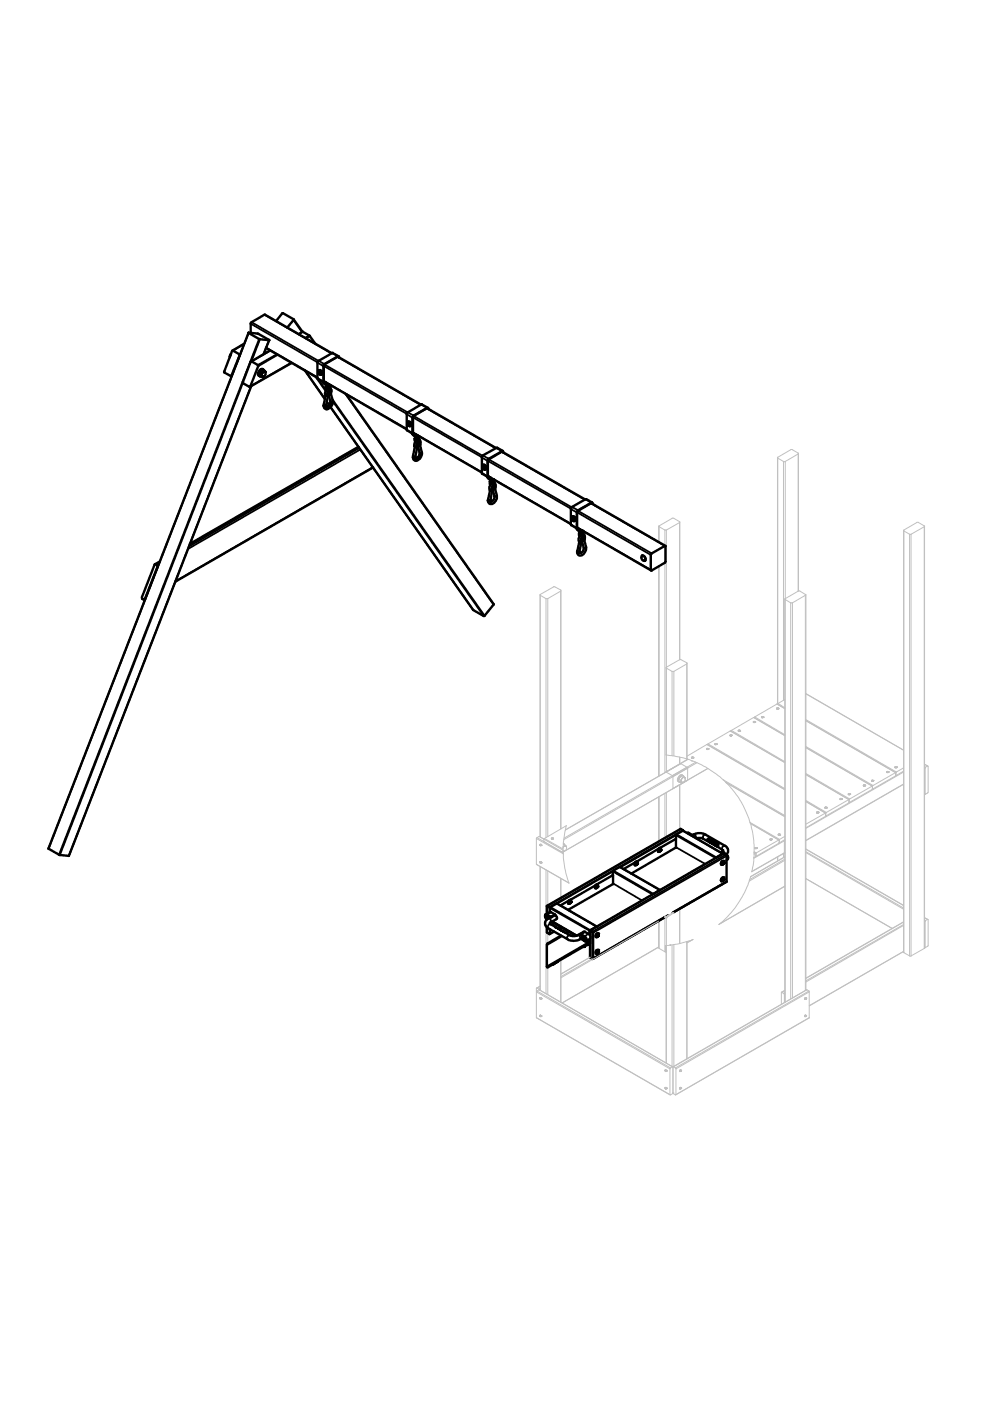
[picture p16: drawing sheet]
<svg xmlns="http://www.w3.org/2000/svg" width="210mm" height="297mm" viewBox="0 0 210 297" stroke-linecap="round" stroke-linejoin="round" font-family="sans-serif">
<!-- layer: Break Line (ISO) -->
<path d="M120.1 175.1a19.6 19.6 0 0 0 .5 12.1M141.2 160.1l1.5 .2a20.3 20.3 0 0 1 16.7 24.5M146.9 199.2l-1.3 .4a14.3 14.3 0 0 1-4.4 .9h-.1M159.1 185.9a20.5 20.5 0 0 1-6.7 10.1" fill="none" stroke="#c0c0c0" stroke-width=".21"/>
<!-- layer: Visible Narrow (ISO) -->
<g fill="none" stroke="#c0c0c0" stroke-width=".21">
<path d="M164.9 97.1v52.1M166.1 97.8v50.7M166.5 97.8v29.1M169.2 96.3v29M139.8 111.7v3.3M141 112.4v3.3M141 119.3v44.5M141.3 112.4v29.1M144.1 110.8v29.1M191.6 112.6v89.4M192.8 113.3v89.4M193.2 113.3v89.4"/>
<path d="M196 111.7v89.4M114.6 126.2v51.3M115.8 126.9v50.7M116.1 126.9v50.4M118.9 125.3v50.5M139.8 120v44.5M166.5 127.1v85.4M167.6 127.8v84M168 127.8v83.8M170.8 126.2v83.8M141.3 141.7v21.9M142.5 142.4v17.8"/>
<path d="M142.9 142.4v17.9M145.6 140.8v20.1M149.9 158.9h.3M149.9 157.8l16.5 9.6M149.9 158.9h.1M149.9 158.8h.1M149.9 158.7v.1M149.9 158.7h.1M149.9 158.7l.1 .1M149.9 158.8v.1M150 158.7h.1M150 158.8l.1 .1"/>
<path d="M150 158.8h.1M150 158.8l-.1 .1M150.1 158.7h.1M150.1 158.8h.1M150.1 158.9h.1M150.1 158.7v.1M150.1 157.7l16.3 9.5M150.1 158.8v.1M151.6 157.8h.3M151.6 157.8h.1M151.6 157.7v.1M151.6 157.7h.1"/>
<path d="M151.6 157.7l.1 .1M151.7 157.7h.1M151.7 157.8h.1M151.7 157.8h-.1M151.8 157.7h.1M151.8 157.8h.1M151.8 157.7v.1M154.8 155.9h.1M154.8 156h.3M154.8 155l11.6 6.7M154.8 155.9l.1 .1M154.9 156h.1"/>
<path d="M154.9 155.9h.1M154.9 155.9l.1 .1M154.9 155.9v.1M155 155.9h.1M155 156h.1M155.1 155.9h.1M155.1 155.9h-.1M155.1 154.9l11.3 6.6M155.1 155.9l-.1 .1M156.5 155h.3M156.6 155h.1M156.6 154.9v.1"/>
<path d="M156.6 154.9h.1M156.7 154.9h.1M156.7 154.9l-.1 .1M156.7 154.9l.1 .1M156.8 154.9h.1M156.8 154.9v.1M156.8 155h.1M156.8 154.9h-.1M159.8 153.1h.1M159.8 153v.1M159.8 153h.1M159.8 153.1h.2"/>
<path d="M159.8 152.1l6.6 3.8M159.9 153h.1M159.9 153.1h.1M159.9 153.1h-.1M159.9 153v.1M160 153h.1M160 153.1h.1M160 153l-.1 .1M160 153v.1M160 152l6.4 3.8M161.5 152.1h.3M161.5 152.1h.1"/>
<path d="M161.5 152v.1M161.5 152h.1M161.5 152l.1 .1M161.6 152h.1M161.6 152.1h.1M161.6 152.1h-.1M161.7 152h.1M161.7 152.1h.1M161.7 152v.1M164.7 150.2l.3-.1v.1l-.3 .1zM164.7 150.3h.3M164.7 150.2h.1"/>
<path d="M164.7 149.3l1.7 .9M164.7 150.2l.1 .1M164.8 150.3h.1M164.8 150.2h.1M164.8 150.2l.1 .1M164.8 150.2v.1M164.9 150.2h.1M164.9 150.3h.1M164.9 150.2h-.1M164.9 150.2v.1M165 150.2h.1M165 150.2h-.1"/>
<path d="M165 149.1l1.4 .9M170.9 147.1l20.7 12M170.9 152.6l19.2 11.1M170.9 152.8l19 11M170.9 158.3l14.2 8.2M170.9 158.5l14 8.2M113.7 177.8l5.7 3.2M113.9 177.6l5.5 3.2M114.3 177.3l5.1 3M114.5 179.1l.1 .1M114.5 179.1h.1M114.6 179.2h.1"/>
<path d="M114.6 179.1h.1M114.6 179.1l.1 .1M114.6 179l.1 .2M114.6 179.1v.1M114.7 179.2h.1M115.4 177.8l4 2.2M116.9 177.8h.3M117 177.8h.1M117 177.7v.1M117 177.7h.1M117.1 177.7h.1M117.1 177.8h.1"/>
<path d="M117.1 177.8h-.1M117.1 177.7v.1M117.2 177.7h.1M117.2 177.8h.1M117.2 177.7l-.1 .1M117.2 177.7v.1M119.4 179l.4 .1M119.4 178.9l.3 .1M139.8 168.9v9.5M141 168.3v9.4M141.3 168v9.5M144.1 160.5v1.5"/>
<path d="M144.1 166.4v9.5M144.8 164.5a.89 .89 0 0 0-.8 .4 .89 .89 0 0 0 .1 .9M144.9 164.6a.8 .8 0 0 0-.9 .3 .8 .8 0 0 0 0 .9h.1M145.7 162.7l-26.1 15M145.7 160.9l.1 .1M145.8 165.4l-26.4 15.2M145.8 162.9l-26.3 15.1M145.9 161l-26.1 15M146.6 160.7h.3M146.7 160.7h.1M146.7 160.6v.1M146.7 160.6h.1"/>
<path d="M146.8 160.6h.1M146.8 160.6l.1 .1M146.8 160.6l-.1 .1M146.9 160.6h.1M146.9 160.6v.1M146.9 160.7h.1M146.9 160.6h-.1M147.5 161.6l-4.9 2.9M147.8 161.7l-5.1 2.9M150.1 162.9l-7.4 4.3M153.4 165.3l13 7.6M154 166l12.4 7.2"/>
<path d="M159 174.4l6.3 3.6M159.1 174.6l6 3.5M160.1 179.9h.3M160.1 179.7l.3 .1-.1 .1-.3-.1zM160.1 179.9h.1M160.1 179.8v.1M160.1 179.8h.1M160.2 179.8h.1M160.2 179.9h.1M160.2 179.8h-.1M160.3 179.8h.1M160.3 179.8v.1"/>
<path d="M160.3 179.9h.1M163.3 178h.3M163.3 178h.1M163.3 177.9l.1 .1M163.3 177.9h.1M163.4 178h.1M163.4 177.9h.1M163.4 177.9v.1M163.5 178h.1M163.5 177.9h.1M163.5 177.9v.1M163.5 177.9l-.1 .1"/>
<path d="M165 177h.4M165.1 177h.1M165.1 176.9v.1M165.1 176.9h.1M165.2 176.9h.1M165.2 177h.1M165.2 176.9l-.1 .1M165.2 176.9v.1M165.3 176.9h.1M165.3 176.9l-.1 .1M165.3 177h.1M166.3 178.3l-6.5 3.7"/>
<path d="M170.9 164l9.2 5.4M170.9 164.3l9.1 5.2M170.9 169.7l4.3 2.6M170.9 170l4.1 2.4M173.2 172.3h.3M173.2 172.3h.1M173.2 172.2v.1M173.2 172.2h.1M173.2 172.2l.1 .1M173.3 172.2h.1M173.3 172.3h.1M173.3 172.3h-.1"/>
<path d="M173.4 172.2h.1M173.4 172.3h.1M173.4 172.2v.1M174.9 171.3h.4M175 171.3h.1M175 171.2v.1M175 171.2h.1M175.1 171.2h.1M175.1 171.3h.1M175.1 171.2h-.1M175.1 171.2l.1 .1M175.2 171.2h.1"/>
<path d="M175.2 171.2h-.1M175.2 171.3h.1M178.1 169.5h.3M178.2 169.5h.1M178.2 169.4v.1M178.2 169.4h.1M178.2 169.3v.1M178.2 169.3h.1M178.3 169.3h.1M178.3 169.4l.1 .1M178.3 169.5h.1M178.3 169.4h.1"/>
<path d="M178.4 169.3h.1M178.4 169.3v.1M178.4 169.4h.1M178.4 169.4v.1M178.4 169.5h.1M178.4 169.3l-.1 .1M179.9 168.5h.1M179.9 168.3l.1 .1M179.9 168.3h.1M179.9 168.5h.2M180 168.5h.1M180 168.4l-.1 .1"/>
<path d="M180 168.4h.1M180 168.3h.1M180 168.3v.1M180.1 168.3h.1M180.1 168.4h.1M180.1 168.4v.1M180.1 168.5h.1M180.1 168.3v.1M183.1 166.6h.3M183.1 166.6h.1M183.1 166.5v.1M183.1 166.5h.1"/>
<path d="M183.2 166.5h.1M183.2 166.5l-.1 .1M183.3 166.5h.1M183.3 166.5v.1M183.3 166.6h.1M184.8 165.6h.1M184.8 165.5h.1M184.8 165.6h.3M184.8 165.5h.2M184.9 165.6h.1M184.9 165.5l-.1 .1M184.9 165.5h.1"/>
<path d="M185 165.5h.1M185 165.6h.1M185 165.5l.1 .1M185.1 165.5h.1M185.1 165.5h-.1M185.1 165.6h.1M188 163.8h.3M188.1 163.8h.1M188.1 163.7v.1M188.1 163.7h.1M188.1 163.6v.1M188.1 163.6h.1"/>
<path d="M188.1 163.6l.1 .1M188.2 163.6h.1M188.2 163.7h.1M188.2 163.7l-.1 .1M188.2 163.7l.1 .1M188.2 163.8h.1M188.3 163.6h.1M188.3 163.6v.1M188.3 163.7h.1M188.3 163.7v.1M188.3 163.8h.1M188.3 163.6l-.1 .1"/>
<path d="M189.7 162.7h.4M189.8 162.7h.1M189.8 162.6l.1 .1M189.8 162.6h.1M189.9 162.7h.1M189.9 162.7h-.1M189.9 162.6h.1M189.9 162.6v.1M190 162.6h.1M190 162.6v.1M190 162.7h.1M191.6 163.7l-20.7 11.9"/>
<path d="M191.6 166.2l-20.7 12M196 162l.7 .4M196 162.5l.2 .2M196 162.8l.2 .1M196 168.3h.2M113.7 183.2l6.9 4M114.5 182.8l.1 .1M114.5 182.8h.1M114.6 182.9v.1M114.6 182.9h.1M114.6 182.8h.1M114.6 182.7v.1"/>
<path d="M114.6 182.7h.1M114.6 183.8v26.2M114.6 183h.1M114.6 182.8v.1M114.6 182.7l.1 .2M114.7 182.9h.1M115.8 184.5v9.4M115.8 194.7v.4M115.8 196.4v14.3M116.1 184.6v7.4M116.1 197.9v2.1M118.9 186.2v4.2"/>
<path d="M118.9 196.7v.5M118.9 198.3v.1M139.6 195.3l-20.7 12M139.8 195.2v5.9M141 194.4l.1-.1 .2 .3-.1 .1zM141 194.5v7.3M141 194.4l.1 .1M141 194.4h.1M141.1 194.5l.1 .1M141.1 194.5h.1M141.1 194.4h.1M141.2 194.6h.1"/>
<path d="M141.2 194.4h.1M141.2 194.4v.1M141.2 194.5h.1M141.2 194.5v.1M141.2 194.3l.1 .2M141.3 194.3h.1M141.3 194.5v30.9M144.1 192.7v7.4M145.6 199.6v24.9M146.7 199.3l-1 .6M159.9 180.6l.4 .2M159.9 180.8l.2 .2"/>
<path d="M164.9 181.7v.8M166.1 181v.8M166.3 180.8l-6.9 4M166.4 187.9l-13.8 8M166.4 182.4l-7.5 4.4M166.4 182.2l-7.5 4.3M166.4 181.7l-7.3 4.2M170.9 180.1l20.7 11.9M170.9 180.6l20.7 11.9M170.9 180.8l20.7 12M170.9 186.3l18.3 10.5M191.6 195.5l-20.7 11.9"/>
<path d="M191.6 196l-20.7 11.9M191.6 196.2l-20.7 12M196 194.6l.7 .3M196 195.1l.2 .1M196 195.3l.2 .1M113.7 210.3l28.3 16.3M113.7 215.8l28.3 16.3M113.9 210.1l28.3 16.3M114.3 209.9l28.3 16.3M114.4 215.3a.16 .16 0 0 1 .3 0 .16 .16 0 0 1-.1 .3zM114.5 211.6l.1 .1M114.5 211.6h.1"/>
<path d="M114.5 215.4h.1M114.5 215.3h.1M114.5 215.3v.1M114.5 209.2l-.6 .3M114.5 209.6l-.2 .1M114.5 209.9h-.1M114.6 211.8h.1M114.6 211.7v.1M114.6 211.6h.1M114.6 211.7h.1M114.6 211.6v.1M114.6 215.5h.1"/>
<path d="M114.6 215.4v.1M114.6 215.4h.1M114.6 215.3h.1M114.6 211.7l.1 .1M114.6 211.5l.1 .3M114.6 215.3v.1M114.6 215.2l.1 .3M114.7 211.8h.1M114.7 211.7v.1M114.7 215.4h.1M116.1 205.1v5.8M118.9 203.5v9"/>
<path d="M125.1 203l-6.2 3.6M125.5 203.2l-6.6 3.9M139.6 200.8l-20.4 11.8M142.5 200.3v25.8M142.9 200.3v25.8M166.4 210l-.7 .4M166.4 210.5l-.2 .1M166.4 210.7l-.1 .1M170.7 215.4h.1M170.7 211.8h.1M170.7 211.7v.1M170.7 211.7h.1"/>
<path d="M170.8 215.3h.1M170.8 215.5h.1M170.8 215.4v.1M170.8 215.3v.1M170.8 215.2l-.2 .3M170.8 215.4h.1M170.8 211.6h.1M170.8 211.8h.1M170.8 211.6v.1M170.8 211.5l-.2 .3M170.8 211.7h.1M170.8 211.7v.1"/>
<path d="M170.9 211.6h.1M170.9 211.6l-.1 .1M170.9 215.3v.1M171.1 209.9l-28.3 16.3M171.5 210.1l-28.3 16.3M171.6 215.8l-28.3 16.3M171.6 210.3l-28.3 16.3M191.6 201.7l-20 11.5M196 200.8h.2M141 226.9h.2l.1 .2h-.3zM141 227l.1 .1M141 227h.1"/>
<path d="M141 226.9h.1M141 227h.2zM141 226.9v.1M141 230.7h.1M141.1 230.7h.1M141.1 227.1h.1M141.1 226.9h.1M141.2 227.1h.1M141.1 227h.1M141.1 230.8h.1M141.1 230.7v.1M141.1 230.6v.1"/>
<path d="M141.1 230.6h.1M141.2 230.8h.1M141.1 230.6l.1 .1M141.2 226.9h.1M141.2 226.9v.1M141.2 227h.1M141.2 227v.1M141.2 226.9l.1 .2M141.2 226.9l-.1 .1M141.2 230.6h.1M141.2 230.6v.1M141.2 230.7h.1"/>
<path d="M141.2 230.6l.1 .2M141.2 230.7v.1M144.1 230.8h.1M144.1 230.7h.1M144.1 230.7v.1M144.1 227.1h.1M144.2 230.6l.1 .1-.2 .2zM144.2 230.6h.1M144.2 230.6l.1 .1M144.2 230.8h.1M144.2 230.7h-.1M144.2 230.7h.1"/>
<path d="M144.2 230.6v.1M144.2 230.6l-.1 .2M144.2 230.7h.1zM144.2 226.9h.1M144.2 227.1h.1M144.2 227l-.1 .1M144.2 227h.1M144.2 226.9v.1M144.2 226.9l-.1 .2M144.3 227.1h.1M144.2 227v.1M144.3 230.7h.1"/>
<path d="M144.3 230.7l-.1 .1M144.3 226.9h.1M144.3 227.1h-.1M144.3 226.9l-.1 .1M144.3 227h.1M144.3 227v.1M144.3 226.9v.1"/>
<circle cx="150" cy="158.8" r=".16"/>
<circle cx="151.7" cy="157.8" r=".16"/>
<circle cx="154.9" cy="156" r=".16"/>
<circle cx="156.7" cy="155" r=".16"/>
<circle cx="159.9" cy="153.1" r=".16"/>
<circle cx="161.6" cy="152.1" r=".16"/>
<circle cx="114.6" cy="179.1" r=".15"/>
<circle cx="117.1" cy="177.8" r=".17"/>
<circle cx="146.8" cy="160.7" r=".16"/>
<circle cx="163.4" cy="178" r=".16"/>
<circle cx="165.1" cy="177" r=".17"/>
<circle cx="173.3" cy="172.3" r=".16"/>
<circle cx="175" cy="171.3" r=".16"/>
<circle cx="178.3" cy="169.4" r=".16"/>
<circle cx="180" cy="168.4" r=".16"/>
<circle cx="183.2" cy="166.6" r=".16"/>
<circle cx="184.9" cy="165.5" r=".17"/>
<circle cx="188.2" cy="163.7" r=".16"/>
<circle cx="189.9" cy="162.7" r=".17"/>
<circle cx="114.6" cy="182.8" r=".17"/>
<circle cx="114.6" cy="211.7" r=".16"/>
<circle cx="170.7" cy="215.4" r=".15"/>
<circle cx="170.8" cy="211.7" r=".16"/>
<circle cx="141.2" cy="230.7" r=".15"/>
<circle cx="144.2" cy="227" r=".16"/>
</g>
<!-- layer: Visible (ISO) -->
<g fill="none" stroke="#c0c0c0" stroke-width=".21">
<path d="M164.8 97l2.9-1.7h.3l1.3 .8-.1 .2-2.8 1.6-1.6-.8zM164.8 97v52.3l1.6-1M169.3 96.1v29.2M139.6 111.6l3-1.8h.2l1.3 .9-3 1.7zM139.6 111.6v3.3M144.1 110.7v29.1M191.6 112.4l2.8-1.7h.3l1.3 .8v.2l-2.9 1.6-1.5-.7zM196 111.6v89.4l-2.9 1.7-1.5-.7v-89.6M114.5 126.1l2.8-1.7h.3l1.3 .7v.2l-2.8 1.6h-.3zM114.5 126.1v51.3M118.9 125.2v50.6M139.6 120.1v44.4"/>
<path d="M166.4 127l2.9-1.7h.2l1.4 .8-3.1 1.8zM166.4 127v85.5M170.9 126.1v83.8M141.2 141.5l2.9-1.7h.2l1.4 .8-.1 .2-2.7 1.6h-.4zM141.2 141.5v18.6M145.7 140.6v20.4M149.9 158.9h.1M149.9 158.9v-.2h.2v.2M149.9 158.8h.1M149.9 158.7h.1M149.9 158.8v.1M150 158.8h-.1"/>
<path d="M150 158.7v.1M150 157.9l4.9-2.9 11.5 6.7M150 158.8h.1M150 158.8l-.1 .1M150.1 158.9h.1M150.1 158.8h.1M150.1 158.7h.1M151.6 157.8h.1M151.6 157.8v-.1h.4l-.1 .1M151.6 157.7l.1 .1M151.7 157.8h.1M151.7 157.7v.1"/>
<path d="M151.8 157.8h.1M151.8 157.7v.1M151.8 157.7h.1M151.8 157.7l-.2 .1M151.9 157.8h.1M154.8 156h.1M154.8 156v-.2h.3v.2M154.9 156h.1M154.9 155.9h.1M154.9 155.9v.1M154.9 155.1l5-3 6.5 3.8M154.9 155.9h.2"/>
<path d="M155 155.9h-.1M155 155.9h.1M155 156h.1M155.1 155.9h.1M156.5 155h.1M156.5 155a.16 .16 0 0 1 .2-.2 .16 .16 0 0 1 .1 .2M156.6 155h.1M156.6 154.9h.1M156.6 154.9l.1 .1M156.7 154.9h.1M156.7 154.9l.1 .1M156.8 155h.1"/>
<path d="M156.8 154.9h.1M156.8 154.9l-.2 .1M159.8 153.1h.1M159.8 153.1v-.1h.2v.1M159.8 153h.1M159.9 153.1h-.1M159.9 153v.1M159.9 153.1h.1M160 153.1h.1M160 153h.1M161.5 152.1h.1M161.5 152.1a.16 .16 0 0 1 .1-.2 .16 .16 0 0 1 .2 .2"/>
<path d="M161.5 152l.1 .1M161.6 152.1h.1M161.6 152h.1M161.7 152.1h-.1M161.7 152.1h.1M161.7 152h.1M161.7 152l-.2 .1M161.8 152.1h.1M164.7 150.3v-.2h.3v.2M164.7 150.2h.1M164.7 150.2l.1 .1M164.8 150.3h.1"/>
<path d="M164.8 150.2h.1M164.8 150.2v.1M164.9 150.2h-.1M164.9 150.2h.1M164.9 150.3h.1M165 150.3h.1M166.4 150.2l-1.7-.9-4.8 2.9M170.9 147.1l20.7 12M170.9 152.8l19 11M170.9 158.5l14.1 8.2M114.5 179.1h.1M114.6 179.2h.1"/>
<path d="M114.6 179.1h.1M114.6 179h.1M114.6 179l-.2 .1 .2 .3 .1-.2M114.6 179.1v.1M114.7 179.2h.1M114.7 179.2h-.1M115.4 177.9l-1-.6-.7 .4v5.5l6.9 4M117 177.9v-.2h.2v.2M117 177.8h.1M117 177.7v.1M117.1 177.8h.1M117.1 177.8h-.1"/>
<path d="M117.1 177.7v.1M117.2 177.8h.1M117.2 177.7h.1M117.2 177.7v.1M119.4 179h.2l.4 .4-.2-.1-.4 .3M119.4 178.8l.4 .3M119.8 179.3h.1M119.9 175.9l24.4-14 1.4 .8 .1 2.8-26.4 15.1M120 179.5a.37 .37 0 0 0-.6 .1M120 179.4a.67 .67 0 0 1-.5 1.1M120.1 179.5l-.3-.2-.4 .3M120.1 175.1l-4.8 2.8 .1 .6 4 2.3"/>
<path d="M139.6 169v9.4M144.1 160.5v1.5M144.1 166.4v9.4M144.5 165.8h.1M144.6 165l.4-.2a.57 .57 0 0 1 .2 .8 .57 .57 0 0 1-.8 .2zM145 164.6a.53 .53 0 0 0-.8-.3 1.02 1.02 0 0 0-.4 1.4l.4 .1M145 164.8h.1M145.2 164.9v-.1a.59 .59 0 0 0-.7-.3 .59 .59 0 0 0-.5 .5l-.1 .3a.54 .54 0 0 0 .8 .6 .56 .56 0 0 1-.2-.7 .56 .56 0 0 1 .7-.2 .55 .55 0 0 0-.6 0 .55 .55 0 0 0-.2 .6l.1 .2 .2 .1M145.7 160.3l4.3-2.5 16.4 9.6M145.8 161l-4.6 2.7 1.5 .9-.1 2.6 7.5-4.3M146.6 160.7h.1M146.6 160.7l.1-.2 .3 .1-.1 .1"/>
<path d="M146.7 160.7h.1M146.7 160.6h.1M146.7 161.3v.1M146.7 160.6v.1M146.7 160.6h.2M146.8 160.6h.1M146.8 160.6l.1 .1M146.9 160.6h-.1M146.9 160.7h.1M146.9 160.6h.1M146.9 161.3v.1M153.9 165.8l12.5 7.3"/>
<path d="M159.1 174.5l6.1 3.6M160.1 179.9v-.1a.16 .16 0 0 1 .2-.1 .16 .16 0 0 1 0 .2M160.1 179.9h.1M160.1 179.8h.1M160.1 179.8v.1M160.2 179.8h.1M160.2 179.9h.1M160.2 179.8v.1M160.2 179.8l-.1 .1M160.3 179.9h.1M160.3 179.8h.1M160.3 179.8v.1"/>
<path d="M163.3 178.1a.18 .18 0 0 1 .1-.3 .18 .18 0 0 1 .2 .3M163.3 178h.1M163.3 177.9l.1 .1M163.4 178h.1M163.4 177.9h.1M163.4 178h-.1M163.5 177.9h-.1M163.5 178h.1M163.5 177.9h.1M163.5 177.9l-.1 .1M165 177.1v-.3a.18 .18 0 0 1 .3 0 .18 .18 0 0 1 0 .3M165.1 177h.1"/>
<path d="M165.1 176.9v.1M165.1 176.9h.1M165.2 177h.1M165.2 177h-.1M165.2 178.7h.1M165.2 178.6l-4.9 2.9M165.2 178.2l-.1-.2-4.8 2.8v.2M165.2 178.2v.4M165.2 176.9h.1M165.3 177h.1M165.3 176.9h.1M165.3 176.9l-.1 .1"/>
<path d="M166.2 178.2l.1 2.7-6.9 3.9M166.4 178l-1.2 .6M166.4 177.3l-1.1 .7-.1 .2M170.9 164.2l9.1 5.3M170.9 169.9l4.2 2.5M173.2 172.4a.18 .18 0 0 1 .1-.3 .18 .18 0 0 1 .2 .3M173.2 172.3h.1M173.2 172.2l.1 .1M173.3 172.3h.1M173.3 172.2h.1M173.3 172.3h-.1M173.4 172.3h.1"/>
<path d="M173.4 172.2h.1M173.4 172.2v.1M174.9 171.4v-.3l.4 .1-.1 .2M175 171.3h.1M175 171.2h.1M175 171.2v.1M175.1 171.3h.1M175.1 172.5l-.1-.2-4.1 2.4M175.1 172.9l-.1 .2-4.1 2.4M175.1 171.2v.1M175.1 172.5v.4M175.1 173h.1"/>
<path d="M175.1 171.2l-.1 .1M175.1 171.2h.1M175.1 171.2l.1 .1M175.2 171.3h.1M175.2 171.2h.1M175.2 171.2h-.1M178.1 169.5a.18 .18 0 0 1 .2-.2 .18 .18 0 0 1 .1 .2M178.2 169.5h.1M178.2 169.4h.1M178.2 169.4v.1M178.3 169.4h.1M178.3 169.4l.1 .1"/>
<path d="M178.3 169.3v.1M178.4 169.5h.1M178.4 169.4h.1M178.4 169.3h.1M178.4 169.3l-.1 .1M179.9 168.3l.1 .1M180 168.5h.1M180 168.4h.1M180 168.4v.1M180 168.3v.1M180 169.6v-.1l-4.9 3M180 170v.2l-4.8 2.8-.1-.1"/>
<path d="M180 168.4l.1 .1M180 169.6v.4M180 170.1h.1M180.1 168.5h.1M180.1 168.4h.1M180.1 168.4v.1M180.1 168.5v-.2h-.2v.2M180.1 168.3h.1M180.1 168.3v.1M183.1 166.7a.18 .18 0 0 1 .1-.3 .18 .18 0 0 1 .2 .3M183.1 166.6h.1M183.1 166.5h.1"/>
<path d="M183.2 166.5h.1M183.2 166.5l-.1 .1M183.2 166.6h.1M183.3 166.5v.1M183.3 166.5h.1M183.3 166.6h.1M184.8 165.6v-.2h.3v.3M184.8 165.6h.1M184.8 165.5h.1M184.8 165.6v.1M184.9 165.6h.1M184.9 165.5h.1"/>
<path d="M184.9 165.5v.1M185 165.5h-.1M185 165.5v.1M185 165.5h.1M185 166.7l-.1-.1-4.9 3M185 167.2l-.1 .2-4.8 2.7-.1-.1M185 165.6h.1M185 166.7v.5M185 167.2h.1M185 165.5l-.1 .1M185.1 165.5h.1M185.1 165.5h-.1"/>
<path d="M188 163.8a.2 .2 0 0 1 .2-.2 .2 .2 0 0 1 .1 .2M188.1 163.8h.1M188.1 163.7h.1M188.1 163.6l.1 .1M188.2 163.7h.1M188.2 163.7l-.1 .1M188.2 163.7l.1 .1M188.2 163.6v.1M188.3 163.8h.1M188.3 163.6h.1M188.3 163.6l-.1 .1M189.8 162.8v-.3l.3 .1v.2"/>
<path d="M189.8 162.7h.1M189.8 162.6l.1 .1M189.9 162.7h.1M189.9 163.9v-.1l-4.9 2.7v.2M189.9 164.3v.2l-4.8 2.7h-.1M189.9 163.9v.4M189.9 164.4h.1M189.9 162.6h.1M190 162.7h-.1M190 162.7h.1M190 162.6h.1M190 162.6v.1"/>
<path d="M191.6 162.8l-1.6 .9-.1 .2M191.6 163.5l-1.5 .9-.2-.1M191.6 166.3l-20.7 11.9M196 162l.7 .4M196 168.3l.2 .1M196.2 162.7l.5-.3 .1 .1v5.5l-.6 .4zM114.5 182.8h.1M114.5 183.7v26.2M114.6 182.8v.1M114.6 182.7v.1M114.6 182.8h.1M114.6 182.9h.1"/>
<path d="M114.6 182.7h.1M114.6 182.7l-.2 .1 .2 .3 .1-.2M114.6 183h.1M114.6 182.9v.1M114.7 182.9h.1M118.9 186.3v4.1M118.9 196.6v.7M119.4 180.5h.1M139.6 195.2v5.8l1.6 .9M141 194.4h.1M141 194.5h.1M141.1 194.5h.1"/>
<path d="M141.1 194.4h.1M141.2 194.5h.1M141.2 194.4h.1M141.2 194.6h.1M141.2 194.4v.2M141.6 194.1l.1 .1M141.6 194.1l-.4 .3M141.7 194.2l-.4 .3M142.6 193.5l.1 .2-1 .6M142.6 193.5h.3l-.2 .2M142.6 193.5l-1 .6M142.9 193.5h.1"/>
<path d="M144.1 192.6v7.5M145.7 199.6v24.9M146.9 199.2l-1.2 .7M159.9 180.8l.3 .2M160.2 181.5h.1M160.3 181l-.2-.1-.2 .2M160.3 181.5l-.5 .3M160.3 181v.5M164.8 181.7v.8M166.4 187.9l-14 8.1M166.4 181.7l-7.3 4.2M170.9 180l20.7 11.9"/>
<path d="M170.9 186.3l18.2 10.5M191.6 195.4l-20.7 12M196 194.5l.7 .4M196.2 195.2l.5-.3 .1 .1v5.5l-.6 .5zM114.4 209.9l-.7 .4M114.4 209.9l-.5-.4h-.2v6.3l28.3 16.3M114.4 209.9l28.2 16.3M114.5 211.6l.1 .1M114.5 215.3l.1 .1M114.5 209.1l-.7 .4M114.6 211.7h.1M114.6 215.3v.1"/>
<path d="M114.6 211.6h.1M114.6 211.6v.1M114.6 215.4h.1M114.6 215.4v.1M114.6 211.7v.1M114.6 211.5h.1M114.6 211.5l-.2 .1 .2 .3 .1-.1M114.6 211.8h.1M114.6 215.3v-.1a.16 .16 0 0 0-.2 .1 .16 .16 0 0 0 .2 .2l.1 .1v-.2M114.6 215.5h.1M114.6 215.3h.1M114.6 211.7l.1 .1"/>
<path d="M114.7 211.8h.1M114.7 215.4h.1M114.7 211.7l-.1 .1M118.9 203.4v9.1M125.1 202.9l-6.2 3.6M139.6 200.8l-20.4 11.8M141.1 200.5v1.3l.1 .1M141.2 200.5v24.8M142 200.3l.2 .1M142.2 200.4h.1M166.3 212.6v-1.8l-.6-.4v2.6M166.4 210l-.7 .4"/>
<path d="M170.6 211.8h.1M170.7 215.4h.1M170.7 211.8h.1M170.7 215.4l.1 .1M170.8 215.3h.1l-.1 .3-.2-.2M170.8 215.4h.1M170.8 215.3h.1M170.8 215.5h.1M170.8 211.5h.1M170.8 211.5h.1v.3l-.1 .1-.2-.1M170.8 211.7h.1M170.8 211.8h.1"/>
<path d="M170.8 211.6h.1M170.8 211.6v.1M170.8 215.3v.1M170.8 215.4v.1M170.8 215.4h-.1M170.8 211.7l-.1 .1M170.8 211.7h-.1M191.6 201.7l-20 11.6M196 200.8l.2 .1M141 226.9l.1 .1M141 230.7h.1M141 227h.1"/>
<path d="M141.1 227h.1M141.1 230.7h.1M141.1 230.6h.1M141.1 227.1h.1M141.1 230.7v.1M141.2 227v.1M141.2 230.7h.1M141.2 226.9h.1M141.2 226.9h-.2v.2l.3 .1v-.1M141.2 227.1h.1M141.2 227h.1M141.2 230.6h.1"/>
<path d="M141.2 230.6h-.1a.16 .16 0 0 0-.1 .1 .16 .16 0 0 0 .2 .2l.1-.1M141.2 230.8h.1M141.2 226.9v.1M141.2 230.6v.1M141.2 230.7v.1M141.3 230.8h.1M142.7 231.8h.1M142.7 226.2h-.1l-.6 .4v5.5l.6-.2 .1-.2M142.7 226.2l28.3-16.3 .6 .3v5.6l-28.3 16.3M142.7 226.2h.1l.5 .4v5.5l-.6-.2v-.2M142.7 226.2v5.5M144.1 230.8h.1"/>
<path d="M144.1 230.7h.1M144.1 227.1h.1M144.2 227h.1M144.2 230.6h.1M144.2 230.6h.1v.2l-.2 .1v-.1M144.2 230.7l-.1 .1M144.2 230.7h-.1M144.2 230.7h.1M144.2 230.8h.1M144.3 230.7h.1M144.2 226.9h.1M144.2 226.9h.1v.3l-.2-.1"/>
<path d="M144.2 227.1h.1M144.2 226.9v.1M144.2 230.6v.1M144.2 230.7v.1M144.2 227v.1M144.3 226.9h.1"/>
<circle cx="141.1" cy="194.5" r=".19"/>
</g>
<g fill="none" stroke="#000" stroke-width=".51">
<path d="M48.9 75.2l-.1 .4M49 75l-.3 .7M49.1 79.7h-.1M49.3 74.3l1.4 .8 .1 .3-1.8 4.3-1.5-.8zM51.8 72.9l-2.5 1.4M52.7 70.5l2 .2 2.4 1.4-2.1-.2zM52.7 70.5l-42.4 109.4 2.3 1.4 2 .2 38.7-99.7M53.1 70.6v-2.1l3.1-1.8 14.1 8.2M53.2 76.6l1.5 .8v.2l-1.6 4.3-.2 .1-1.3-.7-.1-.3zM55.7 79.9a.56 .56 0 0 1-.2-.8 .56 .56 0 0 1 .8-.2 .45 .45 0 0 0-.6-.1 .45 .45 0 0 0-.2 .5l-.1 .4 .4 .2M56 78.5a.58 .58 0 0 0-.6-.3 .58 .58 0 0 0-.5 .5l-.2 .5a.48 .48 0 0 0 .5 .6M56.2 78.8a.67 .67 0 0 1-.6 1.1"/>
<path d="M56.3 78.9l-.1-.1a.56 .56 0 0 0-.6-.4 .56 .56 0 0 0-.5 .5l-.1 .3a.52 .52 0 0 0 .1 .6 .52 .52 0 0 0 .6 .1M56.3 78.9a.59 .59 0 0 0-.7 .2 .59 .59 0 0 0 .1 .8M56.4 73.8l10.9 6.3M57.1 72.1l-1.2 3M57.3 74.3l-4 2.3M61.8 76.9l-8.8 5.1M62.2 67.7l-2.3-1.3-1.4 1.7M62.2 67.7v.2l-1.3 1.6M62.2 67.7l1.9 2.6M64.1 70.3l1.6 .9 1.2 1.7M64.1 70.3l-.8 .6M64.6 78.5l4.3 6.1"/>
<path d="M67.5 78.7h.3l.1 .2a.25 .25 0 0 1 0 .5 .25 .25 0 0 1-.4-.3zM67.6 78.5l-.2 .3a.55 .55 0 0 0 .5 .6M67.6 78.5l.3 .2 .2 .4-.2 .3M67.6 78.5l.5 .2 .2 .4-.4 .3M71.6 75.6l.2 .1M71.6 75.6l-3 1.8v3.4M71.6 75.6l17.6 10.2M71.8 75.6l-1.3-.8-3 1.7-.2 .3v3.4l1.3 .9M71.9 75.8l-.1-.2h-.2l-3 1.8v3.6h.3M68.5 80.9l.4 .6 .8 .3M68.6 80.8l.2 .1M68.6 81v.2l.3 .1-.1-.3"/>
<path d="M68.6 80.8l17.6 10.2M69.2 81.2h.1M69.2 81.1l-.3 .2M69.3 85.2l.5 .7M69.5 81.8l.4 .9-.1 .3-.1-.1M69.5 81.8l-.2 .4v.3M69.5 81.8l-.2 .1-.1-.2-.2 .3v.3l.2 .5M69.7 81.5v.3M69.8 81.6h.2M69.8 81.7l.3 .7a.5 .5 0 0 1 0 .7 .5 .5 0 0 1-.6 .1M69.8 82.3a1.17 1.17 0 0 0-.8 1.6l-.4 1.9 .1 .4 .5-.1 .3-2.3a.6 .6 0 0 1 .3-.9v.1M69.8 81.5v.2"/>
<path d="M69.8 81.7l-.1 .1M70.2 82.6l.1 .3-.1 .6 .3 1.4a1.54 1.54 0 0 1-1.5 1.8l-.3-.2-.1-.5 .2 .2 .4-.2v.2a.51 .51 0 0 0 .7-.5l.1-.6-.3-1.9M73.4 83.6l31.2 44.5-1.9 2.5-2.4-1.3-30.2-43M76 94.7l-35.7 20.6M79.1 99.1l-41.9 24.2M86.4 89.7a.35 .35 0 0 1 .4 .1 .35 .35 0 0 1-.1 .5l-.3-.3zM86.5 89.5l-.1 .2a.55 .55 0 0 0 .5 .6M86.5 89.5a.6 .6 0 0 1 .4 .8M86.5 89.5l.6 .1 .1 .4-.3 .3M87.4 91.9l.4 .5 .5 .3h.3M87.6 91.7l.1 .2M87.6 91.7l14.6 8.5"/>
<path d="M88.1 92.1h.1M88.1 92.1l-.3 .2M88.3 93.5l-.1-.4 .2-.3h-.1l-.2-.2-.2 .4 .2 .7M88.4 92.7l.4 .9v.2h-.2M88.6 92.4v.3M88.7 92.6h.3M88.7 92.6l.3 .6a.53 .53 0 0 1 .1 .7 .53 .53 0 0 1-.7 .2M88.7 93.3a1.16 1.16 0 0 0-.8 1.5l-.3 1.9v.4l.5-.1 .4-2.2a.65 .65 0 0 1 .2-1M88.7 92.4v.2M88.7 92.6l-.1 .1M89.1 93.5v.9l.3 1.5a1.46 1.46 0 0 1-1.5 1.7l-.3-.2v-.4l.1 .1 .4-.1v.1a.76 .76 0 0 0 .8-.7l.1-.4-.4-1.8M90.6 86.5l.1 .2"/>
<path d="M90.6 86.5l-3 1.8v3.4M90.6 86.5l14.6 8.5M90.7 86.5l-1.4-.8-3 1.9-.1 3.6 1.4 .8M90.8 86.7v-.2h-.2l-3.1 1.8-.1 3.5 .2 .2a.16 .16 0 0 1 .2 0 .16 .16 0 0 1 0 .3l-.3-.4M102.3 98.9h.3l.1 .2a.22 .22 0 0 1 0 .4 .22 .22 0 0 1-.3-.2zM102.4 98.7a.54 .54 0 0 0 .3 .9M102.4 98.7l.3 .2 .2 .4-.2 .3M102.4 98.7l.2-.2 .3 .2 .2 .5-.4 .4M106.4 95.7l.2 .2M106.4 95.7l-3 1.9v3.4M106.4 95.7l17.7 10.2M106.6 95.6l-1.3-.7-2.9 1.7-.2 .2v3.6l1.2 .7v.2a.18 .18 0 0 0 .2 .2 .18 .18 0 0 0 .2-.1 .18 .18 0 0 0-.1-.3h-.1"/>
<path d="M106.7 95.9v-.2l-.2-.1-3.1 1.9v3.6h.2M32.8 119.6l.5 .1 .1 .4-2.7 6.9-.2 .2-.3-.2-.1-.4zM33.9 119l-1 .6M103.3 101.1l.5 .6 .7 .2M103.4 101l.2 .1M103.4 101l17.6 10.1M103.7 101.1h-.1M103.9 101.3l-.2 .2M104.2 102.7l-.1-.5 .2-.2h-.2v-.2l-.3 .3 .1 .8M104.3 101.9l.4 .8v.3h-.2M104.5 101.6v.3M104.6 101.7v.1h.3"/>
<path d="M104.6 101.8l.3 .6a.5 .5 0 0 1 .1 .7 .5 .5 0 0 1-.7 .1M104.6 102.5a1 1 0 0 0-.7 1.5l-.4 1.8a.28 .28 0 0 0 .2 .5 .28 .28 0 0 0 .3-.3l.4-2a.69 .69 0 0 1 .2-1M104.6 101.6v.2M104.6 101.8l-.1 .1M105 102.7v.9l.3 1.5a1.55 1.55 0 0 1-1.4 1.8l-.4-.4-.1-.3 .2 .1 .3-.1a.23 .23 0 0 0 .2 .2 .23 .23 0 0 0 .3-.1l.5-1-.4-1.6v-.3M121.2 109.8l.1-.1a.31 .31 0 0 1 .5 .3 .31 .31 0 0 1-.5 .3zM121.3 109.6a.54 .54 0 0 0 .4 .9M121.3 109.6l.4 .2 .2 .4-.2 .3M121.3 109.6l.2-.1 .4 .2 .1 .4-.3 .4M122.2 112l.5 .6 .7 .2M122.4 111.9l.2 .1M122.4 111.9l15.6 9.1"/>
<path d="M122.6 112v.1M122.9 112.2l-.3 .2M123.1 113.6l-.1-.4 .3-.3h-.2l-.1-.2-.3 .3 .2 .8M123.2 112.8l.4 .8v.4h-.2M123.4 112.5v.3M123.5 112.6l.1 .2 .2-.1M123.5 112.8l.3 .5a.5 .5 0 0 1 .2 .7 .5 .5 0 0 1-.7 .2M123.5 113.4a1.03 1.03 0 0 0-.7 1.5l-.4 1.9a.26 .26 0 0 0 .1 .4 .26 .26 0 0 0 .4-.3l.4-2a.64 .64 0 0 1 .2-1v.1M123.5 112.5v.3M123.5 112.8h-.1M124 113.6l-.1 .9 .4 1.5a1.55 1.55 0 0 1-1.5 1.8l-.4-.4v-.3l.1 .1 .4-.1a.68 .68 0 0 0 .9-.7l-.4-1.7v-.4M125.3 106.7l.2 .1"/>
<path d="M125.3 106.7l-2.9 1.7v3.5M125.3 106.7l15.8 9M125.5 106.5l-1.4-.7-2.8 1.7-.2 .2-.1 3.5 1.4 1a.16 .16 0 0 0 .1 .2 .16 .16 0 0 0 .2-.2l-.1-.1M125.6 106.8v-.2l-.2-.1-3 1.9-.1 3.6 .3 .1M136 118.2l.3 .6M136 118.2v-.2a.29 .29 0 0 1 .3-.2 .29 .29 0 0 1 .3 .2l.2 .7a.26 .26 0 0 1-.2 .3 .26 .26 0 0 1-.3-.2M136.1 117.8a.64 .64 0 0 1 .7 .4 .64 .64 0 0 1-.1 .7M138 117.5l3.1-1.8v3.5l-3.1 1.8zM30.8 127l-.2 .1M139.6 179.9l-4.6 2.8M139.8 179.8l.3 .1v.4a.35 .35 0 0 1-.5 .2 .35 .35 0 0 1 .1-.6zM140.1 179.8l-.5 .1v.7"/>
<path d="M143.3 179.7h.1M143.3 177.8l-3.3 2M143.3 179.7l-9.4 5.5M144.8 176.1l-1.5 .9v2.7M144.8 176.1l-.5-.3-28.3 16.3M144.8 176.1l8.5 4.9-1.5 .8M145.7 176.6h.3l.7 .4 .1 .2M146.8 177.1a2.74 2.74 0 0 1 2.8-.1l4.1 2.3a1.14 1.14 0 0 1 .3 1.9l.3 .3 .1 .3M147.7 177.7h1l1.7 .8M150.4 178a.57 .57 0 0 0 .5 .9h.1M151 178.4a.57 .57 0 0 0 .5 .8h.1M151.6 178.7a.57 .57 0 0 0 .5 .8"/>
<path d="M152.1 179v.5l1.1 .7a.16 .16 0 0 1 .2 .2 .16 .16 0 0 1-.2 .1l-.4 .2M116 196.6v1.1l.5 .3h.1v-1M116 194.9h.1M116.3 194.7a.47 .47 0 0 0-.1-.6 .47 .47 0 0 0-.6 .1l.1 .5 .3 .2M116.6 192.5v-.2l1.5-.8 8.5 5-1.5 .8 28.3-16.3 .6 .3 .1 5.6-11.5 6.6M116.6 192.5l-.1-.2-.5-.2v1.6M116.6 192.5v.8M116.6 195.7v.1M117 195.4l5.1 3M117.1 195.4l5.1 3M117.2 195.7l.1 .1 .2-.1M117.3 195.7h.1"/>
<path d="M117.3 195.6l.1 .2M117.4 195.6v.1M117.5 197.5l-1 .5M117.7 194l.3 .4 .1 .3-1.5 1 .1 .2 1 .7M117.7 194l-1.4 .7a1.13 1.13 0 0 0-.7 1.1 1.13 1.13 0 0 0 .7 1l4 2.3a2.53 2.53 0 0 0 3.1-.4l-.1-.3-.2-.3 .9-.6 1 .7 .2 .4v.4l-.1 .1M117.7 196.5l3.1 1.8a1.75 1.75 0 0 0 1.6 0l1.3-.8 .2 .1M117.7 194v-.1l-1.1-.6-.9 .6-.1 .3M118.9 198.4l-2.8 1.6-.1 .3v4.8l8.9-5.1M119.1 196.6l-.7 .4M120.5 197.5l-.5 .3M120.6 191.1a.31 .31 0 0 1 .5-.2 .31 .31 0 0 1-.1 .5l-.2 .2a.2 .2 0 0 1-.3 0 .2 .2 0 0 1 0-.3zM120.6 190.9l-1.7 1"/>
<path d="M120.8 197.6l1.4 .8M120.9 191.3h.1M120.9 191.2v.1M120.9 191.3l.1 .1M120.9 191.3v.1M120.9 191.3l-.1 .1M121 191.3h.1M121 191.1l-.2 .3M121 191.2h-.1M121 190.8l-.4 .1-.1 .7M121 191.1v.3l-.2 .1M123.1 199.1l.9 .5h.3l.8-.5"/>
<path d="M123.5 198.7a.46 .46 0 0 1 .7 .1 .46 .46 0 0 1-.2 .7l-.4-.3zM124.1 199.6l1 .4M124.2 199.6l.5 .2M125 199.1v.9l-.7-.4M125.1 197.4l.5 .2M125.1 199.1v3.9l.5 .3 .1-.1M125.1 197.4v.9M125.6 197.6l.1 5.6M125.6 197.6l.1 .2M125.7 197.8l-.1-.3-.6-.2v.9M125.7 197.8v5.4M126.2 187.8a.33 .33 0 0 1 .5-.2 .33 .33 0 0 1 0 .5l-.5 .2z"/>
<path d="M126.3 187.7l-5.4 3.1M126.5 188l.1 .1M126.6 197.9a.39 .39 0 0 1 .4 .4 .39 .39 0 0 1-.5 .4l-.2-.1v-.3zM126.6 188v.1M126.6 187.9v.2M126.6 187.9v.1M126.6 188h.1M126.6 187.8l-.2 .3M126.6 187.9h.1M126.7 198.4h.1M126.7 198.4v.1M126.7 187.6a.48 .48 0 0 0-.5 .2 .48 .48 0 0 0 0 .5"/>
<path d="M126.7 187.8v.3l-.2 .1M126.7 198.3v.1M126.8 198.4h.1M126.8 198.3v.1M126.8 197.9h-.1l-.3 .2v.6M126.8 198.2l-.2 .3M126.8 198.2l-.1 .2M126.9 198.2l-.2 .4M130 187.4l-.1-2.6 1.5-1 8.6 4.9-1.5 .8M130 185.5l-3.4 2M130 187.4l-9.5 5.5M130 187.4h.1"/>
<path d="M134.7 182.8l.1-.1a.36 .36 0 0 1 .5 .4 .36 .36 0 0 1-.5 .3h-.2zM134.7 182.8l-2.5 1.5M135 183.1h.1M135 183.2h.1M135 183.1v.1M135 183.2h-.1M135.1 183l-.2 .3M135.1 183.1h-.1M135.1 182.7l-.4 .1-.1 .3 .1 .3M135.1 183v.2l-.2 .1M139.9 180.3h.1M139.9 180.2v.1"/>
<path d="M140 180.3h.1M140 180.3l-.1 .1M140 180.1l-.2 .4M140 180.2v.1M140.1 180.1v.3l-.2 .1M141 194.4l-15.3 8.8v-5.4M141 194.5l-15.3 8.8M141.6 194.1l-.4 .3M153 186.3l.4-.3a.41 .41 0 0 1 .1 .6 .41 .41 0 0 1-.6 .1zM153 180.8h.2l.7 .4a.62 .62 0 0 1 .5 .5 .62 .62 0 0 1-.3 .7M153 182.7l.5-.2v.2v.4l-.5 .3-.2-.3zM153.3 186.5h.1"/>
<path d="M153.3 186.5v.1M153.3 183l.1 .1M153.3 183.1h.1M153.3 183h.1M153.3 183v.1M153.3 186.6h.1M153.4 186.5h-.1M153.4 183v.1M153.4 186a.52 .52 0 0 0-.5 .3 .52 .52 0 0 0 .1 .6M153.4 186.4h-.1l-.1 .3M153.4 186.4v.1M153.4 182.5l-.4 .2-.2 .3 .2 .3"/>
<path d="M153.4 182.8l-.2 .3a.19 .19 0 0 0 .2 0 .19 .19 0 0 0 .1-.2M153.4 182.9v.1M153.5 186.4l-.1 .3h-.2M154 186.9l-11.3 6.6M117.2 204.5h.1M117.5 204.3l-.3 .2M117.6 204.3h.1M117.9 204.1h.1M118.2 203.9h.1M118.2 203.9l-.3 .2M124 200.6v.2h-.4M124.7 200.1l-.1 .3-.3-.1"/>
<path d="M126.4 201.5l.2-.1a.39 .39 0 0 1 .3 .5 .39 .39 0 0 1-.6 .2zM126.7 201.9h.1M126.7 201.9v.1M126.7 201.8h.1M126.8 201.9h.1M126.8 201.8h.1M126.8 201.4l-.4 .2v.6M126.8 201.7l-.2 .3M126.8 201.8l-.1 .1M126.9 201.7l-.1 .3h-.1"/>
</g>
<!-- layer: Visible Narrow (ISO) -->
<g fill="none" stroke="#000" stroke-width=".38">
<path d="M49.1 79.6h.1M50.9 75.3l-.1 .1M51 75l-.3 .1M51.8 72.9l-2.4 1.4M52.7 70.6l-42.4 109.3M53.1 68.6l14.2 8.2M53.3 68.3l14.2 8.2M54.9 71.9l-42.4 109.3M55.1 71.9l-1.8 4.7M55.9 78.4a.89 .89 0 0 0-.8 .5 .89 .89 0 0 0 0 .9M55.9 78.5a.78 .78 0 0 0-.8 .4 .78 .78 0 0 0 .1 .9M56.1 66.7l14.1 8.2"/>
<path d="M56.5 73.7l10.8 6.3M57 72.1l-1.1 3M57.3 74.3l-4 2.3M58.7 75.1l-4 2.3M58.9 75.2l-4.2 2.4M61.8 76.9l-8.7 5M62.2 67.9l1.8 2.5M64.2 70.3l-.9 .6M64.6 78.5l4.3 6.1M65.5 71.1l-.8 .5M65.7 71.3l-.8 .4M66.9 79.8l2.1 3.1"/>
<path d="M67.3 76.9l1.3 .7M67.6 76.5l1.2 .7M67.8 78.5h-.2M67.9 78.7h.2l-.2 .1M68.1 79.4h-.2M68.3 79.1l-.2 .1M68.6 77.6l17.6 10.1M68.8 77.3l17.6 10.1M70.4 74.9l1.2 .7M71.6 75.7l17.6 10.1M51.5 81.2l-38.8 100.1M53.2 81.9l-38.6 99.6"/>
<path d="M67.2 80.1l1.4 .8M67.5 80.4l1.6 2.3M68.6 85.8h.6M68.6 80.8l17.6 10.1M69 83.9l.3 .2 .2-.1M69.1 81.9l.1 .3 .1-.1M69.3 85.1l.5 .8M69.4 83.5l.1 .1a.26 .26 0 0 1-.2 .3 .26 .26 0 0 1-.3-.1M69.5 83.2l.2 .3M69.5 83.6l.2 .3M69.9 83.2l.3 .1M70.1 82.3l-.3 .1"/>
<path d="M70.1 86.3l30.2 43M70.2 83.5l-.2 .2-.3-.1M70.4 84.6l32.3 45.9M70.5 84.9l-.2 .3-.3-.1M70.5 85.1l32.1 45.5M73.2 83.5l31.4 44.7M76 94.8l-35.7 20.6M76.2 95l-36.1 20.9M76.4 95.3l-36.5 21.1M79.1 99l-41.9 24.2M86.2 91.1l1.2 .7M86.2 87.8l1.2 .8"/>
<path d="M86.5 87.4l1.2 .7M86.7 89.4l-.2 .1M87 89.6h-.1h.2M87.1 90.3h-.2M87.2 90l-.2 .1M87.6 96.7l.5 .1M87.6 88.5l14.6 8.5M87.6 91.7l14.6 8.4M87.7 88.2l14.6 8.4M87.9 94.8l.3 .2 .3-.1M88 92.8v.2h.3M88.3 94.4l.1 .2-.2 .2-.3-.1"/>
<path d="M88.8 94.2h.3M89 93.2l-.3 .1M89.1 94.4l-.2 .3-.3-.2M89.3 85.8l1.3 .7M89.4 95.9l-.2 .2-.2-.1M90.5 86.6l14.6 8.4M102.2 97l1.2 .7M102.4 96.6l1.2 .7M102.6 98.5l-.2 .2M102.9 99.4l-.2 .2M102.9 98.7l-.2 .2 .2-.1M103.1 99.2l-.2 .1"/>
<path d="M103.4 97.7l17.7 10.2M103.6 97.4l17.6 10.2M105.2 95l1.2 .7M106.4 95.8l17.6 10.2M33.7 119.6l-.4 .1M33.8 119.1l-.8 .5M102.2 100.3l1.2 .7M103.4 100.9l17.6 10.1M103.5 105.8l.2 .2h.3M103.9 102v.2h.2M103.9 104v.1h.4M104.3 103.6v.3h-.4"/>
<path d="M104.7 103.4h.3M104.9 102.4l-.3 .1M105 103.6l-.2 .3-.3-.2M105.3 105.1l-.1 .2-.4-.1M121 111.2l1.3 .7M121 107.9l1.3 .7M121.3 107.5l1.3 .7M121.5 109.5l-.2 .1M121.9 110.3l-.2 .2M121.9 109.7l-.2 .1 .2-.1M122 110.1l-.1 .1M122.4 108.6l15.6 9.1"/>
<path d="M122.4 111.8l15.6 9M122.4 116.8l.2 .2 .3-.1M122.6 108.3l15.6 9M122.8 113l.1 .1h.2M122.8 114.9l.1 .1h.4M123.2 114.5l-.1 .4-.3-.1M123.6 114.3h.4M123.8 113.3l-.2 .2M123.9 114.5l-.2 .3-.3-.1M124.1 105.8l1.2 .8M124.3 116l-.2 .2-.3-.1M125.3 106.7l15.7 9"/>
<path d="M30.8 126.9l-.1 .1M33.5 120.1h-.1M143.3 179.6l6.2 3.6M143.4 176.9l8.5 4.9M144.3 175.8l-28.2 16.3M144.8 176l-28.3 16.3M144.8 176.1l8.4 4.9M145.7 176.6h.2M145.9 176.6v.1M145.9 176.6l.8 .4M146 176.6h-.1M146.7 177l.1 .2"/>
<path d="M146.7 177h.1M146.7 177l-.1 .1M147 177h.3l.2 .2 .1 .5M149.6 177a.57 .57 0 0 0-.5 .2 .57 .57 0 0 0 0 .6M150.1 178.4a.32 .32 0 0 1-.1-.6 .32 .32 0 0 1 .5 .1l-.1 .5M150.4 178.3v.1M150.4 178.4h.1M150.4 178.4l.1 .2M150.4 178a.16 .16 0 0 0-.1-.2 .16 .16 0 0 0-.2 .2v.3l.3 .2M150.6 178.7a.32 .32 0 0 1 0-.6 .32 .32 0 0 1 .5 .2l-.1 .4M150.9 178.6l.1 .1M150.9 178.7h.1"/>
<path d="M151 178.7l.1 .2M151 178.4a.23 .23 0 0 0-.3-.2 .23 .23 0 0 0-.1 .3 .23 .23 0 0 0 .2 .2l.1 .1M151 178.7h.1M151.2 179a.32 .32 0 0 1-.1-.5 .32 .32 0 0 1 .5 0v.5M151.5 178.9l.1 .1M151.5 179l.1 .1M151.6 179.1v.1M151.6 178.7a.24 .24 0 0 0-.4 0 .24 .24 0 0 0 .2 .4h.1M151.6 179v.1M151.8 179.3a.28 .28 0 0 1-.2-.2 .28 .28 0 0 1 .1-.3 .33 .33 0 0 1 .5-.1 .33 .33 0 0 1-.1 .5v.1M152.1 179.3v.1M152.1 179.4l.1 .2"/>
<path d="M152.1 179a.24 .24 0 0 0-.4 .1 .24 .24 0 0 0 .3 .3h.1M153.7 179.3h-.3l-.2 .3v.6M115.6 194.2h.3l.2 .3a.23 .23 0 0 1-.2 .3 .23 .23 0 0 1-.3-.3zM115.7 193.9h.3v.1M116 194h-.4v.1M116 194l.7 .4M116 194.9h.1M116.3 194.7h.1l.3 .2 .1 .3-.1 .4M116.6 192.5l8.5 4.9M116.7 195.9l-.4 .2-.2 .3 .2 .4M116.7 194.4l.1 .1M116.7 192.3l8.5 4.9"/>
<path d="M116.8 194.3l.1 .2M116.8 194.3l-.1 .1M116.8 193.4l-.8 .5 .8 .4M117.2 195.4l5.1 3M117.3 195.6v.2l.2-.1M117.3 195.7h.1M117.3 195.6l-.1 .1M117.3 195.7l.1 .1M117.3 195.6v.1M117.4 195.7v.1M117.4 197.5l-.8 .5M117.6 193.9l-.8 .4"/>
<path d="M117.7 196.5l.4 .2M118 191.6l8.5 4.9M118.2 196.8v.1l.5 .1M118.8 197.2l.5 .2M119 196.6l-.6 .4M119.2 198.5l-3.2 1.9M119.4 197.5l.4 .2M120.8 197.6l-.6 .3M120.8 198.3a.54 .54 0 0 0-.5 .3 .54 .54 0 0 0 0 .5M120.8 191.2l.2-.1v.3l-.2 .1zM120.8 191.4h.1M120.8 191.3v.1"/>
<path d="M120.8 191.4h.2M120.8 191.3h.1M120.9 191.2h.1M120.9 191.2l-.1 .1M120.9 191.3h.1M120.9 191.3l-.1 .1M121 191.3h.1M121 191.1l.1 .1-.1 .2h-.2M121 191.2h-.1M121 191.2h.1M121 191.2v.1M121 191.4h.1"/>
<path d="M121 191.3v.1M121.1 191.2l-.1-.1h-.2v.4h.1M122.4 198.3a.54 .54 0 0 1 .5 .3 .54 .54 0 0 1 0 .5M123.1 198.2h.1M123.1 198h.2l-.1 .2M123.2 199.1l.5 .2M123.2 198.2l.7 .4M123.6 198.9a.3 .3 0 0 1 .4 .1 .3 .3 0 0 1-.1 .4l-.3-.2zM123.9 198.6l.4 .5-.1 .4h-.2M124 198.5l.5 .7-.2 .3 .8 .4M124 197.6l-.7 .4 .7 .5M124 198.5l-.1 .1"/>
<path d="M124.7 199.8l-8.7 5.1M124.8 198l-.8 .5M126.6 187.9h.1l-.2 .3zM126.6 188.1h.1M126.6 188v.1M126.6 188h.1M126.6 187.8l.1 .2-.1 .2-.2-.1M126.6 187.9v.1M126.6 187.9h.1M126.7 198.4v.1M126.7 198.4h.1M126.7 187.9h.1"/>
<path d="M126.7 187.9l-.1 .1M126.7 188v.1M126.7 188l-.1 .1M126.7 198.3v.1M126.7 198.3h.1M126.7 187.9h-.3v.3h.2M126.8 198.2a.19 .19 0 0 1 .1 .2 .19 .19 0 0 1-.3 .1M126.8 198.2l.1 .2-.2 .2-.1-.2zM126.8 198.2v.1M126.8 198.3l-.1 .2M126.8 198.2h.1M126.9 198.3v-.1l-.3 .1v.2l.1 .1"/>
<path d="M130 187.3l6.1 3.6M130 184.6l8.6 4.9M131.4 183.8l8.5 4.9M134.9 183.1h.2zM135 183.2h.1M135 183.1v.1M135 183.1h.1M135.1 183.2h.1M135.1 183l.1 .1-.1 .1-.2 .1M135.1 183.1h-.1M135.1 183.1h.1M135.1 183.1v.1"/>
<path d="M135.2 183.1a.21 .21 0 0 0-.3 0 .21 .21 0 0 0 0 .3h.1M138.4 189.7l-8.5-4.9-11.7 6.8M139.9 180.3v.1M139.9 180.3h.1M140 180.2l-.1 .1M140 180.2h.1M140 180.3h.1M140 180.3l-.1 .1M140 180.3h-.1M140 180.2v.1M140 180.1l.1 .3-.3 .1M140.1 180.2a.17 .17 0 0 0-.2-.1 .17 .17 0 0 0-.1 .2l.2 .2"/>
<path d="M151.7 181.9l-8.4-4.8-11.7 6.8M153 180.8h.2M153.2 180.5h.2l.4 .6M153.2 180.8h-.2M153.2 180.8l.7 .4M153.2 186.5l.2-.1 .1 .1-.2 .2zM153.3 186.5v.1M153.3 186.5h.1M153.3 186.6v.1M153.3 182.9h.2l-.1 .3h-.2zM153.3 183.1h.1M153.3 183v.1"/>
<path d="M153.3 183h.1M153.4 186.6h.1M153.4 186.6l-.1 .1M153.4 186.5h.1M153.4 183.1h.1M153.4 183.1h-.1M153.4 183l-.1 .1M153.4 183h.1M153.4 186.4l.1 .1-.3 .2M153.4 186.4v.1M153.4 186.5v.1M153.4 182.8v.1a.19 .19 0 0 1 .1 .2 .19 .19 0 0 1-.3 .1"/>
<path d="M153.4 182.9v.1M153.4 183v.1M153.4 182.9l-.1 .1M153.5 181l-28.3 16.3M153.5 186.4v-.1l-.3 .1v.3h.2M153.5 182.9a.16 .16 0 0 0-.1-.1 .16 .16 0 0 0-.2 .2v.2h.2M153.9 181.2l.4 .5-.1 .5M153.9 181.2l-28.3 16.3M154.1 181.5l-28.4 16.3M117.6 204.3l-.4 .2M118.2 203.9l-.3 .2M124 200.6l-.1 .2h-.3"/>
<path d="M124.7 200.1v.2h-.4M126.7 201.9v.1M126.7 201.9h.1M126.8 201.7l.1 .2-.3 .1M126.8 201.8l-.1 .1M126.8 201.8v.1M126.8 201.9h.1M126.9 201.8v-.1l-.3 .1v.2l.1 .1"/>
<circle cx="135" cy="183.1" r=".15"/>
<circle cx="139.9" cy="180.3" r=".17"/>
<circle cx="126.7" cy="201.9" r=".15"/>
</g>
<!-- layer: Visible (ISO) -->
<g fill="#000">
<circle cx="55.5" cy="79.7" r=".25"/>
<circle cx="56.1" cy="78.8" r=".25"/>
<circle cx="67.4" cy="78.8" r=".25"/>
<circle cx="67.6" cy="79.2" r=".25"/>
<circle cx="67.6" cy="78.5" r=".25"/>
<circle cx="67.8" cy="78.5" r=".25"/>
<circle cx="67.9" cy="79.4" r=".25"/>
<circle cx="68.1" cy="79.2" r=".25"/>
<circle cx="68.1" cy="79.4" r=".25"/>
<circle cx="68.1" cy="78.7" r=".25"/>
<circle cx="68.3" cy="79.1" r=".25"/>
<circle cx="86.4" cy="89.7" r=".25"/>
<circle cx="86.5" cy="90.2" r=".25"/>
<circle cx="86.5" cy="89.5" r=".25"/>
<circle cx="86.7" cy="89.4" r=".25"/>
<circle cx="86.9" cy="90.3" r=".25"/>
<circle cx="86.9" cy="89.6" r=".25"/>
<circle cx="87" cy="90.1" r=".25"/>
<circle cx="87.1" cy="90.3" r=".25"/>
<circle cx="87.2" cy="90" r=".25"/>
<circle cx="102.2" cy="98.9" r=".25"/>
<circle cx="102.4" cy="99.4" r=".25"/>
<circle cx="102.4" cy="98.7" r=".25"/>
<circle cx="102.6" cy="98.5" r=".25"/>
<circle cx="102.7" cy="99.6" r=".25"/>
<circle cx="102.7" cy="98.9" r=".25"/>
<circle cx="102.9" cy="99.4" r=".25"/>
<circle cx="102.9" cy="99.3" r=".25"/>
<circle cx="103.1" cy="99.2" r=".25"/>
<circle cx="104.6" cy="101.6" r=".25"/>
<circle cx="121.2" cy="109.8" r=".25"/>
<circle cx="121.3" cy="110.3" r=".25"/>
<circle cx="121.3" cy="109.6" r=".25"/>
<circle cx="121.5" cy="109.5" r=".25"/>
<circle cx="121.7" cy="109.8" r=".25"/>
<circle cx="121.7" cy="110.5" r=".25"/>
<circle cx="121.9" cy="110.3" r=".25"/>
<circle cx="121.9" cy="110.2" r=".25"/>
<circle cx="122" cy="110.1" r=".25"/>
<circle cx="123.5" cy="112.6" r=".25"/>
<circle cx="146.8" cy="177.2" r=".25"/>
<circle cx="150.4" cy="178" r=".25"/>
<circle cx="151" cy="178.4" r=".25"/>
<circle cx="151.6" cy="178.7" r=".25"/>
<circle cx="152.1" cy="179.3" r=".25"/>
<circle cx="152.1" cy="179" r=".25"/>
<circle cx="14.6" cy="181.5" r=".25"/>
<circle cx="117.2" cy="195.7" r=".25"/>
<circle cx="117.3" cy="195.7" r=".25"/>
<circle cx="117.7" cy="196.5" r=".25"/>
<circle cx="118.2" cy="196.8" r=".25"/>
<circle cx="118.8" cy="197.2" r=".25"/>
<circle cx="119.4" cy="197.5" r=".25"/>
<circle cx="120.8" cy="191.2" r=".25"/>
<circle cx="120.9" cy="191.3" r=".25"/>
<circle cx="120.9" cy="191.2" r=".25"/>
<circle cx="121" cy="191.2" r=".25"/>
<circle cx="126.2" cy="188.3" r=".25"/>
<circle cx="126.4" cy="198.7" r=".25"/>
<circle cx="126.6" cy="188" r=".25"/>
<circle cx="126.6" cy="188.1" r=".25"/>
<circle cx="126.6" cy="187.9" r=".25"/>
<circle cx="126.7" cy="198.4" r=".25"/>
<circle cx="126.7" cy="198.3" r=".25"/>
<circle cx="126.8" cy="197.9" r=".25"/>
<circle cx="134.9" cy="183.1" r=".25"/>
<circle cx="135" cy="183.2" r=".25"/>
<circle cx="135" cy="183.1" r=".25"/>
<circle cx="135.1" cy="183.1" r=".25"/>
<circle cx="139.6" cy="180.6" r=".25"/>
<circle cx="139.9" cy="180.3" r=".25"/>
<circle cx="140" cy="180.2" r=".25"/>
<circle cx="140" cy="180.3" r=".25"/>
<circle cx="153" cy="183.3" r=".25"/>
<circle cx="153.3" cy="186.5" r=".25"/>
<circle cx="153.3" cy="183" r=".25"/>
<circle cx="153.3" cy="183.1" r=".25"/>
<circle cx="153.4" cy="186.5" r=".25"/>
<circle cx="153.4" cy="183" r=".25"/>
<circle cx="153.4" cy="186.4" r=".25"/>
<circle cx="153.4" cy="186" r=".25"/>
<circle cx="153.4" cy="182.5" r=".25"/>
<circle cx="153.4" cy="182.9" r=".25"/>
<circle cx="117.2" cy="204.5" r=".25"/>
<circle cx="124" cy="200.6" r=".25"/>
<circle cx="124.7" cy="200.1" r=".25"/>
<circle cx="126.4" cy="202.2" r=".25"/>
<circle cx="126.7" cy="201.9" r=".25"/>
<circle cx="126.8" cy="201.8" r=".25"/>
<circle cx="126.8" cy="201.4" r=".25"/>
</g>
<!-- layer: Visible Narrow (ISO) -->
<g fill="#000">
<circle cx="117.3" cy="195.7" r=".19"/>
<circle cx="117.4" cy="195.7" r=".19"/>
<circle cx="117.4" cy="195.8" r=".19"/>
<circle cx="120.8" cy="191.4" r=".19"/>
<circle cx="120.8" cy="191.3" r=".19"/>
<circle cx="120.8" cy="191.2" r=".19"/>
<circle cx="120.9" cy="191.3" r=".19"/>
<circle cx="120.9" cy="191.2" r=".19"/>
<circle cx="120.9" cy="191.4" r=".19"/>
<circle cx="121" cy="191.2" r=".19"/>
<circle cx="121" cy="191.3" r=".19"/>
<circle cx="121" cy="191.4" r=".19"/>
<circle cx="124" cy="199.5" r=".19"/>
<circle cx="126.5" cy="188.1" r=".19"/>
<circle cx="126.6" cy="188" r=".19"/>
<circle cx="126.6" cy="188.1" r=".19"/>
<circle cx="126.6" cy="187.9" r=".19"/>
<circle cx="126.7" cy="198.5" r=".19"/>
<circle cx="126.7" cy="198.4" r=".19"/>
<circle cx="126.7" cy="198.3" r=".19"/>
<circle cx="126.7" cy="187.9" r=".19"/>
<circle cx="126.7" cy="188.1" r=".19"/>
<circle cx="126.8" cy="198.3" r=".19"/>
<circle cx="126.8" cy="198.2" r=".19"/>
<circle cx="126.8" cy="198.4" r=".19"/>
<circle cx="134.9" cy="183.1" r=".19"/>
<circle cx="134.9" cy="183.2" r=".19"/>
<circle cx="135" cy="183.2" r=".19"/>
<circle cx="135" cy="183.1" r=".19"/>
<circle cx="135.1" cy="183.2" r=".19"/>
<circle cx="135.1" cy="183.1" r=".19"/>
<circle cx="139.9" cy="180.4" r=".19"/>
<circle cx="139.9" cy="180.3" r=".19"/>
<circle cx="140" cy="180.2" r=".19"/>
<circle cx="140" cy="180.3" r=".19"/>
<circle cx="153.2" cy="180.8" r=".19"/>
<circle cx="153.3" cy="186.5" r=".19"/>
<circle cx="153.3" cy="186.7" r=".19"/>
<circle cx="153.3" cy="186.6" r=".19"/>
<circle cx="153.3" cy="183.1" r=".19"/>
<circle cx="153.3" cy="183" r=".19"/>
<circle cx="153.4" cy="186.5" r=".19"/>
<circle cx="153.4" cy="186.6" r=".19"/>
<circle cx="153.4" cy="183" r=".19"/>
<circle cx="153.4" cy="183.1" r=".19"/>
<circle cx="153.4" cy="186.4" r=".19"/>
<circle cx="153.4" cy="182.9" r=".19"/>
<circle cx="153.9" cy="181.2" r=".19"/>
<circle cx="126.7" cy="201.9" r=".19"/>
<circle cx="126.7" cy="202" r=".19"/>
<circle cx="126.8" cy="201.8" r=".19"/>
<circle cx="126.8" cy="201.9" r=".19"/>
</g>
</svg>
